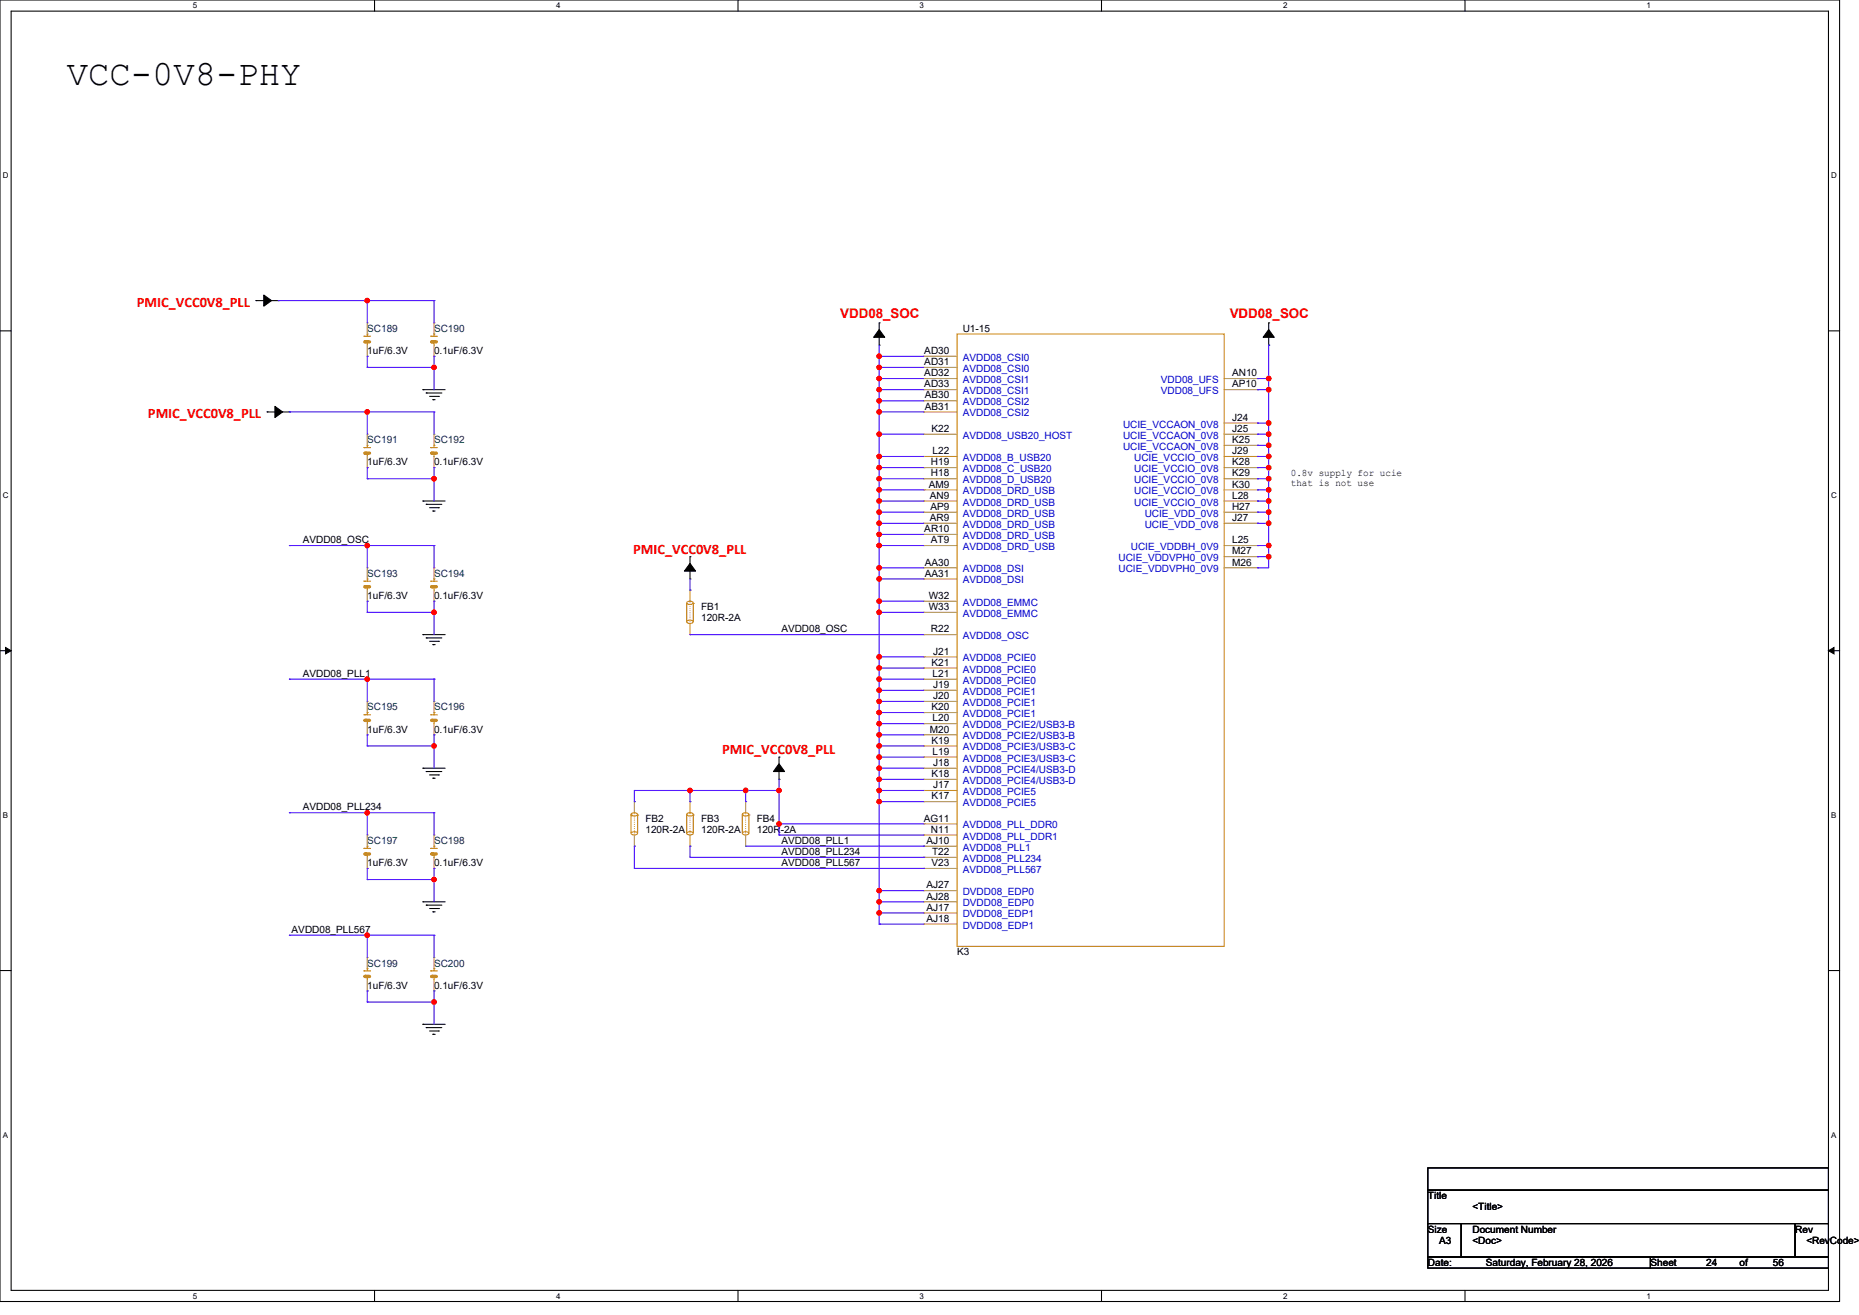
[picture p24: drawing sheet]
<svg xmlns="http://www.w3.org/2000/svg" width="297mm" height="210mm" viewBox="0 0 297 210" stroke-linecap="round" stroke-linejoin="round" font-family="sans-serif">
<defs><g id="words">
<text font-size="5.7" x="10.7" y="13.6">VCC-0V8-PHY</text>
<g font-size="2.3" fill="#f00">
<text x="21.9" y="49">PMIC_VCC0V8_PLL</text>
<text x="23.6" y="66.7">PMIC_VCC0V8_PLL</text>
<text x="101.2" y="88.4">PMIC_VCC0V8_PLL</text>
<text x="115.4" y="120.4">PMIC_VCC0V8_PLL</text>
</g>
<g font-size="2.1" fill="#f00">
<text x="134.2" y="50.9">VDD08_SOC</text>
<text x="196.5" y="50.9">VDD08_SOC</text>
</g>
<g font-size="1.6" fill="#004040">
<text x="58.7" y="53">SC189</text>
<text x="69.3" y="53">SC190</text>
<text x="58.7" y="70.8">SC191</text>
<text x="69.3" y="70.8">SC192</text>
<text x="58.7" y="92.1">SC193</text>
<text x="69.3" y="92.1">SC194</text>
<text x="58.7" y="113.5">SC195</text>
<text x="69.3" y="113.5">SC196</text>
<text x="58.7" y="134.8">SC197</text>
<text x="69.3" y="134.8">SC198</text>
<text x="58.7" y="154.3">SC199</text>
<text x="69.3" y="154.3">SC200</text>
</g>
<g font-size="1.6">
<text x="153.8" y="53">U1-15</text>
<text x="58.7" y="56.6">1uF/6.3V</text>
<text x="69.3" y="56.6">0.1uF/6.3V</text>
<text x="147.7" y="56.5">AD30</text>
<text x="147.7" y="58.3">AD31</text>
<text x="147.7" y="60.1">AD32</text>
<text x="147.7" y="61.9">AD33</text>
<text x="147.8" y="63.6">AB30</text>
<text x="147.8" y="65.4">AB31</text>
<text x="196.8" y="60.1">AN10</text>
<text x="196.8" y="61.9">AP10</text>
<text x="148.8" y="69">K22</text>
<text x="196.8" y="67.2">J24</text>
<text x="196.8" y="69">J25</text>
<text x="196.8" y="70.7">K25</text>
<text x="58.7" y="74.3">1uF/6.3V</text>
<text x="69.3" y="74.3">0.1uF/6.3V</text>
<text x="148.4" y="77.9">AM9</text>
<text x="148.7" y="74.3">H19</text>
<text x="148.7" y="76.1">H18</text>
<text x="149" y="72.5">L22</text>
<text x="196.8" y="72.5">J29</text>
<text x="196.8" y="74.3">K28</text>
<text x="196.8" y="76.1">K29</text>
<text x="196.8" y="77.9">K30</text>
<text x="206.2" y="75.9">0.8v supply for ucie</text>
<text x="206.2" y="77.5">that is not use</text>
<text x="148.6" y="79.6">AN9</text>
<text x="148.6" y="83.2">AR9</text>
<text x="148.6" y="81.4">AP9</text>
<text x="196.8" y="79.6">L28</text>
<text x="196.8" y="81.4">H27</text>
<text x="196.8" y="83.2">J27</text>
<text x="48.4" y="86.7">AVDD08_OSC</text>
<text x="147.7" y="85">AR10</text>
<text x="148.7" y="86.8">AT9</text>
<text x="196.8" y="86.8">L25</text>
<text x="196.8" y="88.5">M27</text>
<text x="58.7" y="95.7">1uF/6.3V</text>
<text x="69.3" y="95.7">0.1uF/6.3V</text>
<text x="147.8" y="90.3">AA30</text>
<text x="147.8" y="92.1">AA31</text>
<text x="148.4" y="95.6">W32</text>
<text x="196.8" y="90.3">M26</text>
<text x="112" y="97.5">FB1</text>
<text x="112" y="99.2">120R-2A</text>
<text x="124.8" y="100.9">AVDD08_OSC</text>
<text x="148.4" y="97.4">W33</text>
<text x="148.7" y="101">R22</text>
<text x="148.8" y="106.3">K21</text>
<text x="149.1" y="104.5">J21</text>
<text x="48.4" y="108">AVDD08_PLL1</text>
<text x="148.8" y="113.4">K20</text>
<text x="149" y="108.1">L21</text>
<text x="149.1" y="109.9">J19</text>
<text x="149.1" y="111.6">J20</text>
<text x="58.7" y="117">1uF/6.3V</text>
<text x="69.3" y="117">0.1uF/6.3V</text>
<text x="148.6" y="117">M20</text>
<text x="148.8" y="118.8">K19</text>
<text x="149" y="115.2">L20</text>
<text x="148.8" y="124.1">K18</text>
<text x="149" y="120.5">L19</text>
<text x="149.1" y="122.3">J18</text>
<text x="149.1" y="125.9">J17</text>
<text x="48.4" y="129.4">AVDD08_PLL234</text>
<text x="103.1" y="131.2">FB2</text>
<text x="112" y="131.2">FB3</text>
<text x="120.9" y="131.2">FB4</text>
<text x="147.6" y="131.2">AG11</text>
<text x="148.8" y="127.6">K17</text>
<text x="103.1" y="133">120R-2A</text>
<text x="112" y="133">120R-2A</text>
<text x="120.9" y="133">120R-2A</text>
<text x="124.8" y="136.5">AVDD08_PLL234</text>
<text x="124.8" y="134.7">AVDD08_PLL1</text>
<text x="148" y="134.8">AJ10</text>
<text x="148.7" y="133">N11</text>
<text x="148.9" y="136.5">T22</text>
<text x="58.7" y="138.3">1uF/6.3V</text>
<text x="69.3" y="138.3">0.1uF/6.3V</text>
<text x="124.8" y="138.3">AVDD08_PLL567</text>
<text x="148" y="141.9">AJ27</text>
<text x="148" y="143.6">AJ28</text>
<text x="148.8" y="138.3">V23</text>
<text x="46.6" y="148.9">AVDD08_PLL567</text>
<text x="148" y="145.4">AJ17</text>
<text x="148" y="147.2">AJ18</text>
<text x="152.9" y="152.6">K3</text>
<text x="58.7" y="157.9">1uF/6.3V</text>
<text x="69.3" y="157.9">0.1uF/6.3V</text>
<text x="228.1" y="191.5">Title</text>
<text x="228.1" y="196.8">Size</text>
<text x="235.2" y="196.8">Document Number</text>
<text x="235.2" y="193.3">&lt;Title&gt;</text>
<text x="286.8" y="196.8">Rev</text>
<text x="228.1" y="202.2">Date:</text>
<text x="229.9" y="198.6">A3</text>
<text x="235.2" y="198.6">&lt;Doc&gt;</text>
<text x="237.4" y="202.2">Saturday, February 28, 2026</text>
<text x="263.7" y="202.2">Sheet</text>
<text x="272.6" y="202.2">24</text>
<text x="277.9" y="202.2">of</text>
<text x="283.3" y="202.2">56</text>
<text x="288.6" y="198.6">&lt;RevCode&gt;</text>
</g>
<g font-size="1.6" fill="#00c">
<text x="153.8" y="57.6">AVDD08_CSI0</text>
<text x="153.8" y="59.4">AVDD08_CSI0</text>
<text x="153.8" y="61.2">AVDD08_CSI1</text>
<text x="153.8" y="62.9">AVDD08_CSI1</text>
<text x="153.8" y="64.7">AVDD08_CSI2</text>
<text x="185.5" y="61.2">VDD08_UFS</text>
<text x="185.5" y="62.9">VDD08_UFS</text>
<text x="153.8" y="66.5">AVDD08_CSI2</text>
<text x="153.8" y="70.1">AVDD08_USB20_HOST</text>
<text x="179.4" y="68.3">UCIE_VCCAON_0V8</text>
<text x="179.4" y="70.1">UCIE_VCCAON_0V8</text>
<text x="179.4" y="71.8">UCIE_VCCAON_0V8</text>
<text x="153.8" y="73.6">AVDD08_B_USB20</text>
<text x="153.8" y="75.4">AVDD08_C_USB20</text>
<text x="153.8" y="77.2">AVDD08_D_USB20</text>
<text x="181.2" y="73.6">UCIE_VCCIO_0V8</text>
<text x="181.2" y="75.4">UCIE_VCCIO_0V8</text>
<text x="181.2" y="77.2">UCIE_VCCIO_0V8</text>
<text x="153.8" y="79">AVDD08_DRD_USB</text>
<text x="153.8" y="80.7">AVDD08_DRD_USB</text>
<text x="153.8" y="82.5">AVDD08_DRD_USB</text>
<text x="181.2" y="79">UCIE_VCCIO_0V8</text>
<text x="181.2" y="80.7">UCIE_VCCIO_0V8</text>
<text x="182.9" y="82.5">UCIE_VDD_0V8</text>
<text x="153.8" y="84.3">AVDD08_DRD_USB</text>
<text x="153.8" y="86.1">AVDD08_DRD_USB</text>
<text x="153.8" y="87.8">AVDD08_DRD_USB</text>
<text x="178.7" y="89.6">UCIE_VDDVPH0_0V9</text>
<text x="180.7" y="87.8">UCIE_VDDBH_0V9</text>
<text x="182.9" y="84.3">UCIE_VDD_0V8</text>
<text x="153.8" y="91.4">AVDD08_DSI</text>
<text x="153.8" y="93.2">AVDD08_DSI</text>
<text x="178.7" y="91.4">UCIE_VDDVPH0_0V9</text>
<text x="153.8" y="96.7">AVDD08_EMMC</text>
<text x="153.8" y="98.5">AVDD08_EMMC</text>
<text x="153.8" y="102.1">AVDD08_OSC</text>
<text x="153.8" y="105.6">AVDD08_PCIE0</text>
<text x="153.8" y="107.4">AVDD08_PCIE0</text>
<text x="153.8" y="109.2">AVDD08_PCIE0</text>
<text x="153.8" y="111">AVDD08_PCIE1</text>
<text x="153.8" y="112.7">AVDD08_PCIE1</text>
<text x="153.8" y="114.5">AVDD08_PCIE1</text>
<text x="153.8" y="116.3">AVDD08_PCIE2/USB3-B</text>
<text x="153.8" y="118.1">AVDD08_PCIE2/USB3-B</text>
<text x="153.8" y="119.8">AVDD08_PCIE3/USB3-C</text>
<text x="153.8" y="121.6">AVDD08_PCIE3/USB3-C</text>
<text x="153.8" y="123.4">AVDD08_PCIE4/USB3-D</text>
<text x="153.8" y="125.2">AVDD08_PCIE4/USB3-D</text>
<text x="153.8" y="127">AVDD08_PCIE5</text>
<text x="153.8" y="128.7">AVDD08_PCIE5</text>
<text x="153.8" y="132.3">AVDD08_PLL_DDR0</text>
<text x="153.8" y="134.1">AVDD08_PLL_DDR1</text>
<text x="153.8" y="135.8">AVDD08_PLL1</text>
<text x="153.8" y="137.6">AVDD08_PLL234</text>
<text x="153.8" y="139.4">AVDD08_PLL567</text>
<text x="153.8" y="143">DVDD08_EDP0</text>
<text x="153.8" y="144.7">DVDD08_EDP0</text>
<text x="153.8" y="146.5">DVDD08_EDP1</text>
<text x="153.8" y="148.3">DVDD08_EDP1</text>
</g>
<g font-size="1.3">
<text x="30.8" y="1.3">5</text>
<text x="88.9" y="1.3">4</text>
<text x="146.9" y="1.3">3</text>
<text x="205" y="1.3">2</text>
<text x="263.1" y="1.3">1</text>
<text x=".4" y="28.5">D</text>
<text x="292.5" y="28.5">D</text>
<text x=".4" y="79.5">C</text>
<text x="292.5" y="79.5">C</text>
<text x=".4" y="130.6">B</text>
<text x="292.5" y="130.6">B</text>
<text x=".4" y="181.7">A</text>
<text x="292.5" y="181.7">A</text>
<text x="30.8" y="207.4">5</text>
<text x="88.9" y="207.4">4</text>
<text x="146.9" y="207.4">3</text>
<text x="205" y="207.4">2</text>
<text x="263.1" y="207.4">1</text>
</g>
</g></defs>
<path d="M0 0h293.9v207.8h-293.9zM1.8 1.8h290.3v204.3h-290.3z" fill="none" stroke="#000" stroke-width=".17"/>
<g fill="#fff">
<path d="M30.8 .2h.7v1.4h-.7z"/>
<path d="M30.8 206.2h.7v1.5h-.7z"/>
</g>
<path d="M59.8 0v1.8M59.8 206.1v1.7" fill="none" stroke="#000" stroke-width=".17"/>
<g fill="#fff">
<path d="M88.9 .2h.7v1.4h-.7z"/>
<path d="M88.9 206.2h.7v1.5h-.7z"/>
</g>
<path d="M117.9 0v1.8M117.9 206.1v1.7" fill="none" stroke="#000" stroke-width=".17"/>
<g fill="#fff">
<path d="M146.9 .2h.7v1.4h-.7z"/>
<path d="M146.9 206.2h.7v1.5h-.7z"/>
</g>
<path d="M176 0v1.8M176 206.1v1.7" fill="none" stroke="#000" stroke-width=".17"/>
<g fill="#fff">
<path d="M205 .2h.7v1.4h-.7z"/>
<path d="M205 206.2h.7v1.5h-.7z"/>
</g>
<path d="M234.1 0v1.8M234.1 206.1v1.7" fill="none" stroke="#000" stroke-width=".17"/>
<g fill="#fff">
<path d="M263.1 .2h.7v1.4h-.7z"/>
<path d="M263.1 206.2h.7v1.5h-.7z"/>
<path d="M.4 27.3h1v1.4h-1z"/>
<path d="M292.6 27.3h.9v1.4h-.9z"/>
<path d="M.4 78.4h1v1.4h-1z"/>
<path d="M292.6 78.4h.9v1.4h-.9z"/>
</g>
<path d="M0 52.8h1.8M292.1 52.8h1.8" fill="none" stroke="#000" stroke-width=".17"/>
<g fill="#fff">
<path d="M.4 129.4h.9v1.5h-.9z"/>
<path d="M292.6 129.4h.8v1.5h-.8z"/>
</g>
<path d="M0 103.9h1.8M292.1 103.9h1.8" fill="none" stroke="#000" stroke-width=".17"/>
<path d="M.9 103.4l.9 .5-.9 .5zM292.1 103.9l.9-.5v1z" fill="#000" stroke="#000" stroke-width=".16"/>
<g fill="#fff">
<path d="M.4 180.5h.9v1.4h-.9z"/>
<path d="M292.6 180.5h.8v1.4h-.8z"/>
</g>
<g fill="none" stroke="#000" stroke-width=".17">
<path d="M40.9 48h.1M40.9 48h2M43.2 48h1.2M44.4 48h.1M140.5 55.1h.1M140.5 51.6h.1M140.5 51.6v1.9M140.5 53.9v1.2M202.7 55.1h.1M202.7 51.6h.1M202.7 51.6v1.9M202.7 53.9v1.2"/>
<path d="M42.7 65.8h.1M42.7 65.8h1.9M45 65.8h1.2M46.2 65.8h.1M67.6 62.2h.1M67.6 62.2h3.5M68.1 62.8h.1M68.1 62.8h2.5M68.6 63.3h1.5M69.2 63.8h.1M69.2 63.8h.3M70.1 63.3h.1"/>
<path d="M67.6 80h.1M67.6 80h3.5M68.1 80.5h.1M68.1 80.5h2.5M68.6 81.1h1.5M69.2 81.6h.1M69.2 81.6h.3M70.1 81.1h.1M110.2 92.5h.1M110.2 88.9h.1M110.2 88.9v2M110.2 91.2v1.3"/>
<path d="M67.6 101.3h.1M67.6 101.3h3.5M68.1 101.9h.1M68.1 101.9h2.5M68.6 102.4h1.5M69.2 102.9h.1M69.2 102.9h.3M70.1 102.4h.1M67.6 122.7h.1M67.6 122.7h3.5M68.1 123.2h.1M68.1 123.2h2.5"/>
<path d="M68.6 123.8h1.5M69.2 124.3h.1M69.2 124.3h.3M70.1 123.8h.1M124.5 124.5h.1M124.5 120.9h.1M124.5 120.9v2M124.5 123.2v1.3M0 155h1.8M67.6 144h.1M67.6 144h3.5M68.1 144.5h.1"/>
<path d="M68.1 144.5h2.5M68.6 145.1h1.5M69.2 145.6h.1M69.2 145.6h.3M70.1 145.1h.1M292.1 155h1.8M67.6 163.6h.1M67.6 163.6h3.5M68.1 164.1h.1M68.1 164.1h2.5M68.6 164.6h1.5M69.2 165.2h.1"/>
<path d="M69.2 165.2h.3M70.1 164.6h.1M228.1 186.5h64v3.6h-64zM228.1 190.1h64v5.3h-64zM228.1 195.4h5.3v5.3h-5.3zM233.4 195.4h53.4v5.3h-53.4zM286.8 195.4h5.3v5.3h-5.3zM228.1 200.7h35.6v1.8h-35.6zM263.7 200.7h28.4v1.8h-28.4z"/>
</g>
<g fill="#000" stroke="#000" stroke-width=".17">
<path d="M42.1 47.1l1.3 .9-1.3 .9z" fill-rule="evenodd"/>
<path d="M140.5 52.6l.9 1.3h-1.8z" fill-rule="evenodd"/>
<path d="M202.7 52.6l.9 1.3h-1.8z" fill-rule="evenodd"/>
<path d="M43.9 64.9l1.3 .9-1.3 .9z" fill-rule="evenodd"/>
<path d="M110.2 90l.9 1.2h-1.8z" fill-rule="evenodd"/>
<path d="M124.5 122l.8 1.2h-1.7z" fill-rule="evenodd"/>
</g>
<path d="M58.1 92.8h.1M58.1 92.8h1.1M58.7 93.7h.1M58.7 92.5h.1M58.7 92.5v.3M58.7 93.7v.5" fill="none" stroke="#cc8006" stroke-width=".17"/>
<path d="M58.3 93.7h.7" fill="none" stroke="#cc8006" stroke-width=".53"/>
<circle cx="58.3" cy="93.7" r=".26" fill="#cc8006"/>
<path d="M58.7 96h.1M58.7 90.7h.1M58.7 90.7v1.8M58.7 94.2v1.8" fill="none" stroke="#a84" stroke-width=".17"/>
<path d="M58.1 135.5h.1M58.1 135.5h1.1M58.7 136.4h.1M58.7 135.1h.1M58.7 135.1v.4M58.7 136.4v.5" fill="none" stroke="#cc8006" stroke-width=".17"/>
<path d="M58.3 136.4h.7" fill="none" stroke="#cc8006" stroke-width=".53"/>
<circle cx="58.3" cy="136.4" r=".26" fill="#cc8006"/>
<path d="M58.7 138.7h.1M58.7 133.3h.1M58.7 133.3v1.8M58.7 136.9v1.8" fill="none" stroke="#a84" stroke-width=".17"/>
<path d="M68.8 71.5h.1M68.8 71.5h1.1M69.3 72.4h.1M69.3 71.1h.1M69.3 71.1v.4M69.3 72.4v.5" fill="none" stroke="#cc8006" stroke-width=".17"/>
<path d="M69 72.4h.7" fill="none" stroke="#cc8006" stroke-width=".53"/>
<circle cx="69" cy="72.4" r=".26" fill="#cc8006"/>
<g fill="none" stroke="#a84" stroke-width=".17">
<path d="M69.3 74.7h.1M69.3 69.3h.1M69.3 69.3v1.8M69.3 72.9v1.8M101.3 135.1h.1M101.3 128h.1M101.3 128v1.8M101.3 133.3v1.8M110.2 135.1h.1M110.2 128h.1M110.2 128v1.8M110.2 133.3v1.8"/>
<path d="M119.1 135.1h.1M119.1 128h.1M119.1 128v1.8M119.1 133.3v1.8"/>
</g>
<path d="M101.3 133.3v-3.5M101.3 129.8h.1M110.2 133.3v-3.5M110.2 129.8h.1M119.1 133.3v-3.5M119.1 129.8h.1" fill="none" stroke="#cc8006" stroke-width=".17" stroke-dasharray="0 .3"/>
<g fill="none" stroke="#cc8006" stroke-width=".17">
<path d="M68.8 114.2h.1M68.8 114.2h1.1M69.3 115h.1M69.3 113.8h.1M69.3 113.8v.4M69.3 115v.6M99.6 131.2h.1M100.8 130.2h.1M100.8 130.2v2.8M100.9 132.9a.73 .73 0 0 1 1 .2 .66 .66 0 0 1-1.1 0zM100.9 129.9a.73 .73 0 0 1 1 .2 .66 .66 0 0 1-1.1 0zM101.9 130.2h.1"/>
<path d="M101.9 130.2v2.8M108.5 131.2h.1M109.7 130.2h.1M109.7 130.2v2.8M109.8 132.9a.73 .73 0 0 1 1 .2 .66 .66 0 0 1-1.1 0zM109.8 129.9a.73 .73 0 0 1 1 .2 .66 .66 0 0 1-1.1 0zM110.8 130.2h.1M110.8 130.2v2.8M117.3 131.2h.1M118.6 130.2h.1M118.6 130.2v2.8M118.7 132.9a.73 .73 0 0 1 .9 .2 .66 .66 0 0 1-1 0z"/>
<path d="M118.7 129.9a.73 .73 0 0 1 .9 .2 .66 .66 0 0 1-1 0zM119.7 130.2h.1M119.7 130.2v2.8"/>
</g>
<path d="M69 115h.7" fill="none" stroke="#cc8006" stroke-width=".53"/>
<circle cx="69" cy="115" r=".26" fill="#cc8006"/>
<path d="M69.3 117.3h.1M69.3 112h.1M69.3 112v1.8M69.3 115.6v1.7" fill="none" stroke="#a84" stroke-width=".17"/>
<path d="M68.8 155h.1M68.8 155h1.1M69.3 155.9h.1M69.3 154.7h.1M69.3 154.7v.3M69.3 155.9v.6" fill="none" stroke="#cc8006" stroke-width=".17"/>
<path d="M69 155.9h.7" fill="none" stroke="#cc8006" stroke-width=".53"/>
<circle cx="69" cy="155.9" r=".26" fill="#cc8006"/>
<path d="M69.3 158.2h.1M69.3 152.9h.1M69.3 152.9v1.8M69.3 156.5v1.7" fill="none" stroke="#a84" stroke-width=".17"/>
<path d="M58.1 71.5h.1M58.1 71.5h1.1M58.7 72.4h.1M58.7 71.1h.1M58.7 71.1v.4M58.7 72.4v.5" fill="none" stroke="#cc8006" stroke-width=".17"/>
<path d="M58.3 72.4h.7" fill="none" stroke="#cc8006" stroke-width=".53"/>
<circle cx="58.3" cy="72.4" r=".26" fill="#cc8006"/>
<g fill="none" stroke="#a84" stroke-width=".17">
<path d="M147.6 56.9h.1M147.6 58.7h.1M147.6 56.9h5.3M147.6 58.7h5.3M58.7 74.7h.1M58.7 69.3h.1M58.7 69.3v1.8M58.7 72.9v1.8M147.6 72.9h.1M147.6 74.7h.1M147.6 60.5h.1M147.6 62.2h.1"/>
<path d="M147.6 64h.1M147.6 65.8h.1M147.6 76.5h.1M147.6 78.2h.1M147.6 69.3h.1M147.6 72.9h5.3M147.6 74.7h5.3M147.6 60.5h5.3M147.6 62.2h5.3M147.6 64h5.3M147.6 65.8h5.3M147.6 76.5h5.3"/>
<path d="M147.6 78.2h5.3M147.6 69.3h5.3M195.6 72.9h5.3M195.6 74.7h5.3M195.6 60.5h5.3M195.6 62.2h5.3M195.6 76.5h5.3M195.6 78.2h5.3M195.6 69.3h5.3M195.6 67.6h5.3M195.6 71.1h5.3M200.9 67.6h.1"/>
<path d="M200.9 69.3h.1M200.9 71.1h.1M200.9 72.9h.1M200.9 74.7h.1M200.9 76.5h.1M200.9 78.2h.1M200.9 60.5h.1M200.9 62.2h.1M147.6 80h.1M147.6 81.8h.1M147.6 83.6h.1M147.6 85.3h.1"/>
<path d="M147.6 87.1h.1M147.6 90.7h.1M147.6 92.5h.1M147.6 96h.1M147.6 97.8h.1M147.6 80h5.3M147.6 81.8h5.3M147.6 83.6h5.3M147.6 85.3h5.3M147.6 87.1h5.3M147.6 90.7h5.3M147.6 92.5h5.3"/>
<path d="M147.6 96h5.3M147.6 97.8h5.3M195.6 80h5.3M195.6 81.8h5.3M195.6 83.6h5.3M195.6 87.1h5.3M195.6 90.7h5.3M195.6 88.9h5.3M200.9 80h.1M200.9 81.8h.1M200.9 83.6h.1M200.9 87.1h.1"/>
<path d="M200.9 88.9h.1M200.9 90.7h.1M147.6 101.3h.1M147.6 104.9h.1M147.6 106.7h.1M147.6 108.5h.1M147.6 110.2h.1M147.6 112h.1M147.6 113.8h.1M147.6 115.6h.1M147.6 117.3h.1M147.6 119.1h.1"/>
<path d="M147.6 101.3h5.3M147.6 104.9h5.3M147.6 106.7h5.3M147.6 108.5h5.3M147.6 110.2h5.3M147.6 112h5.3M147.6 113.8h5.3M147.6 115.6h5.3M147.6 117.3h5.3M147.6 119.1h5.3M147.6 120.9h.1M147.6 122.7h.1"/>
<path d="M147.6 124.5h.1M147.6 126.2h.1M147.6 128h.1M147.6 131.6h.1M147.6 133.3h.1M147.6 135.1h.1M147.6 136.9h.1M147.6 138.7h.1M147.6 120.9h5.3M147.6 122.7h5.3M147.6 124.5h5.3M147.6 126.2h5.3"/>
<path d="M147.6 128h5.3M147.6 131.6h5.3M147.6 133.3h5.3M147.6 135.1h5.3M147.6 136.9h5.3M147.6 138.7h5.3M147.6 142.2h.1M147.6 144h.1M147.6 145.8h.1M147.6 147.6h.1M147.6 142.2h5.3M147.6 144h5.3"/>
<path d="M147.6 145.8h5.3M147.6 147.6h5.3"/>
</g>
<path d="M68.8 53.7h.1M68.8 53.7h1.1M69.3 54.6h.1M69.3 53.3h.1M69.3 53.3v.4M69.3 54.6v.5M152.9 53.3h42.7v97.8h-42.7z" fill="none" stroke="#cc8006" stroke-width=".17"/>
<path d="M69 54.6h.7" fill="none" stroke="#cc8006" stroke-width=".53"/>
<circle cx="69" cy="54.6" r=".26" fill="#cc8006"/>
<path d="M69.3 56.9h.1M69.3 51.6h.1M69.3 51.6v1.7M69.3 55.1v1.8" fill="none" stroke="#a84" stroke-width=".17"/>
<path d="M58.1 114.2h.1M58.1 114.2h1.1M58.7 115h.1M58.7 113.8h.1M58.7 113.8v.4M58.7 115v.6" fill="none" stroke="#cc8006" stroke-width=".17"/>
<path d="M58.3 115h.7" fill="none" stroke="#cc8006" stroke-width=".53"/>
<circle cx="58.3" cy="115" r=".26" fill="#cc8006"/>
<path d="M58.7 117.3h.1M58.7 112h.1M58.7 112v1.8M58.7 115.6v1.7" fill="none" stroke="#a84" stroke-width=".17"/>
<path d="M58.1 155h.1M58.1 155h1.1M58.7 155.9h.1M58.7 154.7h.1M58.7 154.7v.3M58.7 155.9v.6" fill="none" stroke="#cc8006" stroke-width=".17"/>
<path d="M58.3 155.9h.7" fill="none" stroke="#cc8006" stroke-width=".53"/>
<circle cx="58.3" cy="155.9" r=".26" fill="#cc8006"/>
<path d="M110.2 94.2h.1M110.2 94.2v1.8M110.2 99.6v1.7M110.2 101.3h.1M58.7 158.2h.1M58.7 152.9h.1M58.7 152.9v1.8M58.7 156.5v1.7" fill="none" stroke="#a84" stroke-width=".17"/>
<path d="M110.2 99.6v-3.6M110.2 96h.1" fill="none" stroke="#cc8006" stroke-width=".17" stroke-dasharray="0 .3"/>
<g fill="none" stroke="#cc8006" stroke-width=".17">
<path d="M58.1 53.7h.1M58.1 53.7h1.1M58.7 54.6h.1M58.7 53.3h.1M58.7 53.3v.4M58.7 54.6v.5M108.5 97.4h.1M109.7 96.4h.1M109.7 96.4v2.8M109.8 99.2a.73 .73 0 0 1 1 .1 .66 .66 0 0 1-1.1 0zM109.8 96.1a.73 .73 0 0 1 1 .2 .66 .66 0 0 1-1.1 0zM110.8 96.4h.1"/>
<path d="M110.8 96.4v2.8"/>
</g>
<path d="M58.3 54.6h.7" fill="none" stroke="#cc8006" stroke-width=".53"/>
<circle cx="58.3" cy="54.6" r=".26" fill="#cc8006"/>
<path d="M58.7 56.9h.1M58.7 51.6h.1M58.7 51.6v1.7M58.7 55.1v1.8" fill="none" stroke="#a84" stroke-width=".17"/>
<path d="M68.8 92.8h.1M68.8 92.8h1.1M69.3 93.7h.1M69.3 92.5h.1M69.3 92.5v.3M69.3 93.7v.5" fill="none" stroke="#cc8006" stroke-width=".17"/>
<path d="M69 93.7h.7" fill="none" stroke="#cc8006" stroke-width=".53"/>
<circle cx="69" cy="93.7" r=".26" fill="#cc8006"/>
<path d="M69.3 96h.1M69.3 90.7h.1M69.3 90.7v1.8M69.3 94.2v1.8" fill="none" stroke="#a84" stroke-width=".17"/>
<path d="M68.8 135.5h.1M68.8 135.5h1.1M69.3 136.4h.1M69.3 135.1h.1M69.3 135.1v.4M69.3 136.4v.5" fill="none" stroke="#cc8006" stroke-width=".17"/>
<path d="M69 136.4h.7" fill="none" stroke="#cc8006" stroke-width=".53"/>
<circle cx="69" cy="136.4" r=".26" fill="#cc8006"/>
<path d="M69.3 138.7h.1M69.3 133.3h.1M69.3 133.3v1.8M69.3 136.9v1.8" fill="none" stroke="#a84" stroke-width=".17"/>
<g fill="none" stroke="#4200ff" stroke-width=".17">
<path d="M44.4 48h.1M44.4 48h24.9M58.7 48h.1M58.7 56.9h.1M58.7 58.7h.1M58.7 58.7h10.6M58.7 48v3.6M58.7 56.9v1.8M69.3 48h.1M69.3 56.9h.1M69.3 58.7h.1M69.3 48v3.6"/>
<path d="M69.3 56.9v5.3M140.5 58.7h.1M140.5 56.9h.1M140.5 58.7h7.1M140.5 55.1v92.5M140.5 56.9h7.1M202.7 55.1h.1M202.7 55.1v35.6h-1.8M46.2 65.8h.1M46.2 65.8h23.1M58.7 65.8h.1M58.7 74.7h.1"/>
<path d="M58.7 76.5h.1M58.7 76.5h10.6M58.7 65.8v3.5M58.7 74.7v1.8M69.3 65.8h.1M69.3 74.7h.1M69.3 76.5h.1M69.3 65.8v3.5M69.3 74.7v5.3M140.5 62.2h.1M140.5 65.8h.1M140.5 60.5h.1"/>
<path d="M140.5 64h.1M140.5 78.2h.1M140.5 69.3h.1M140.5 72.9h.1M140.5 74.7h.1M140.5 76.5h.1M140.5 62.2h7.1M140.5 65.8h7.1M140.5 60.5h7.1M140.5 64h7.1M140.5 78.2h7.1M140.5 72.9h7.1"/>
<path d="M140.5 74.7h7.1M140.5 76.5h7.1M140.5 69.3h7.1M200.9 60.5h.1M200.9 67.6h.1M200.9 72.9h.1M200.9 62.2h.1M200.9 74.7h.1M200.9 76.5h.1M200.9 78.2h.1M200.9 69.3h.1M200.9 71.1h.1"/>
<path d="M200.9 62.2h1.8M200.9 60.5h1.8M200.9 78.2h1.8M200.9 67.6h1.8M200.9 72.9h1.8M200.9 74.7h1.8M200.9 76.5h1.8M200.9 69.3h1.8M200.9 71.1h1.8M202.7 60.5h.1M202.7 67.6h.1M202.7 69.3h.1"/>
<path d="M202.7 71.1h.1M202.7 72.9h.1M202.7 74.7h.1M202.7 76.5h.1M202.7 78.2h.1M46.2 87.1h.1M46.2 87.1h23.1M58.7 87.1h.1M58.7 96h.1M58.7 97.8h.1M58.7 97.8h10.6M58.7 87.1v3.6"/>
<path d="M58.7 96v1.8M69.3 87.1h.1M69.3 96h.1M69.3 97.8h.1M69.3 87.1v3.6M69.3 96v5.3M110.2 94.2h.1M110.2 92.5v1.7M140.5 96h.1M140.5 80h.1M140.5 81.8h.1M140.5 83.6h.1"/>
<path d="M140.5 85.3h.1M140.5 87.1h.1M140.5 90.7h.1M140.5 92.5h.1M140.5 97.8h.1M140.5 80h7.1M140.5 81.8h7.1M140.5 83.6h7.1M140.5 85.3h7.1M140.5 87.1h7.1M140.5 90.7h7.1M140.5 92.5h7.1"/>
<path d="M140.5 96h7.1M140.5 97.8h7.1M200.9 87.1h.1M200.9 81.8h.1M200.9 88.9h.1M200.9 90.7h.1M200.9 80h.1M200.9 83.6h.1M200.9 80h1.8M200.9 81.8h1.8M200.9 83.6h1.8M200.9 87.1h1.8"/>
<path d="M200.9 88.9h1.8M202.7 87.1h.1M202.7 88.9h.1M202.7 80h.1M202.7 81.8h.1M202.7 83.6h.1M46.2 108.5h.1M46.2 108.5h23.1M58.7 108.5h.1M58.7 117.3h.1M58.7 119.1h.1M58.7 119.1h10.6"/>
<path d="M58.7 108.5v3.5M58.7 117.3v1.8M69.3 108.5h.1M69.3 117.3h.1M69.3 119.1h.1M69.3 108.5v3.5M69.3 117.3v5.4M110.2 101.3h.1M110.2 101.3h37.4M140.5 104.9h.1M140.5 106.7h.1M140.5 108.5h.1"/>
<path d="M140.5 110.2h.1M140.5 112h.1M140.5 113.8h.1M140.5 115.6h.1M140.5 117.3h.1M140.5 119.1h.1M140.5 104.9h7.1M140.5 106.7h7.1M140.5 108.5h7.1M140.5 110.2h7.1M140.5 112h7.1M140.5 113.8h7.1"/>
<path d="M140.5 115.6h7.1M140.5 117.3h7.1M140.5 119.1h7.1M46.2 129.8h.1M46.2 129.8h23.1M58.7 129.8h.1M58.7 138.7h.1M58.7 129.8v3.5M58.7 138.7v1.8M69.3 129.8h.1M69.3 138.7h.1M69.3 129.8v3.5"/>
<path d="M69.3 138.7v5.3M101.3 126.2h.1M101.3 135.1h.1M101.3 128h.1M101.3 126.2h23.2M101.3 135.1v3.6h46.3M101.3 126.2v1.8M110.2 126.2h.1M110.2 135.1h.1M110.2 128h.1M110.2 135.1v1.8h37.4M110.2 126.2v1.8"/>
<path d="M119.1 128h.1M119.1 135.1h28.5M119.1 126.2v1.8M124.5 133.3h.1M124.5 131.6h.1M124.5 126.2h.1M124.5 133.3h23.1M124.5 124.5v8.8M124.5 131.6h23.1M140.5 120.9h.1M140.5 122.7h.1M140.5 124.5h.1"/>
<path d="M140.5 126.2h.1M140.5 128h.1M140.5 120.9h7.1M140.5 122.7h7.1M140.5 124.5h7.1M140.5 126.2h7.1M140.5 128h7.1M147.6 138.7h.1M147.6 136.9h.1M147.6 135.1h.1M46.2 149.4h.1M46.2 149.4h23.1"/>
<path d="M58.7 140.5h.1M58.7 149.4h.1M58.7 158.2h.1M58.7 149.4v3.5M58.7 158.2v1.8M58.7 140.5h10.6M69.3 140.5h.1M69.3 149.4h.1M69.3 158.2h.1M69.3 149.4v3.5M69.3 158.2v5.4M140.5 142.2h.1"/>
<path d="M140.5 144h.1M140.5 145.8h.1M140.5 147.6h.1M140.5 142.2h7.1M140.5 144h7.1M140.5 145.8h7.1M140.5 147.6h7.1M58.7 160h.1M58.7 160h10.6M69.3 160h.1"/>
</g>
<g fill="#f00" stroke="#f00" stroke-width=".17">
<circle cx="140.5" cy="58.7" r=".35"/>
<circle cx="140.5" cy="62.2" r=".35"/>
<circle cx="140.5" cy="56.9" r=".35"/>
<circle cx="140.5" cy="60.4" r=".35"/>
<circle cx="140.5" cy="64" r=".35"/>
<circle cx="140.5" cy="81.8" r=".35"/>
<circle cx="140.5" cy="87.1" r=".35"/>
<circle cx="140.5" cy="113.8" r=".35"/>
<circle cx="140.5" cy="126.2" r=".35"/>
<circle cx="202.7" cy="87.1" r=".35"/>
<circle cx="202.7" cy="88.9" r=".35"/>
<circle cx="202.7" cy="60.4" r=".35"/>
<circle cx="202.7" cy="81.8" r=".35"/>
<circle cx="202.7" cy="76.4" r=".35"/>
<circle cx="202.7" cy="62.2" r=".35"/>
<circle cx="202.7" cy="67.6" r=".35"/>
<circle cx="202.7" cy="69.3" r=".35"/>
<circle cx="202.7" cy="71.1" r=".35"/>
<circle cx="202.7" cy="72.9" r=".35"/>
<circle cx="202.7" cy="74.7" r=".35"/>
<circle cx="202.7" cy="78.2" r=".35"/>
<circle cx="202.7" cy="80" r=".35"/>
<circle cx="202.7" cy="83.6" r=".35"/>
<circle cx="140.5" cy="65.8" r=".35"/>
<circle cx="140.5" cy="69.3" r=".35"/>
<circle cx="140.5" cy="78.2" r=".35"/>
<circle cx="140.5" cy="80" r=".35"/>
<circle cx="140.5" cy="83.6" r=".35"/>
<circle cx="140.5" cy="85.3" r=".35"/>
<circle cx="140.5" cy="90.7" r=".35"/>
<circle cx="140.5" cy="92.5" r=".35"/>
<circle cx="140.5" cy="96" r=".35"/>
<circle cx="140.5" cy="72.9" r=".35"/>
<circle cx="140.5" cy="74.7" r=".35"/>
<circle cx="140.5" cy="76.4" r=".35"/>
<circle cx="140.5" cy="97.8" r=".35"/>
<circle cx="140.5" cy="104.9" r=".35"/>
<circle cx="140.5" cy="106.7" r=".35"/>
<circle cx="140.5" cy="108.5" r=".35"/>
<circle cx="140.5" cy="110.2" r=".35"/>
<circle cx="140.5" cy="112" r=".35"/>
<circle cx="140.5" cy="115.6" r=".35"/>
<circle cx="140.5" cy="117.3" r=".35"/>
<circle cx="140.5" cy="119.1" r=".35"/>
<circle cx="140.5" cy="120.9" r=".35"/>
<circle cx="140.5" cy="122.7" r=".35"/>
<circle cx="140.5" cy="124.5" r=".35"/>
<circle cx="140.5" cy="128" r=".35"/>
<circle cx="140.5" cy="142.2" r=".35"/>
<circle cx="140.5" cy="144" r=".35"/>
<circle cx="140.5" cy="145.8" r=".35"/>
<circle cx="58.7" cy="48" r=".35"/>
<circle cx="69.3" cy="58.7" r=".35"/>
<circle cx="58.7" cy="65.8" r=".35"/>
<circle cx="69.3" cy="76.4" r=".35"/>
<circle cx="58.7" cy="87.1" r=".35"/>
<circle cx="69.3" cy="97.8" r=".35"/>
<circle cx="58.7" cy="108.5" r=".35"/>
<circle cx="69.3" cy="119.1" r=".35"/>
<circle cx="58.7" cy="129.8" r=".35"/>
<circle cx="69.3" cy="140.5" r=".35"/>
<circle cx="58.7" cy="149.3" r=".35"/>
<circle cx="69.3" cy="160" r=".35"/>
<circle cx="119.1" cy="126.2" r=".35"/>
<circle cx="110.2" cy="126.2" r=".35"/>
<circle cx="124.5" cy="131.6" r=".35"/>
<circle cx="124.5" cy="126.2" r=".35"/>
</g>
<use href="#words"/>
</svg>
